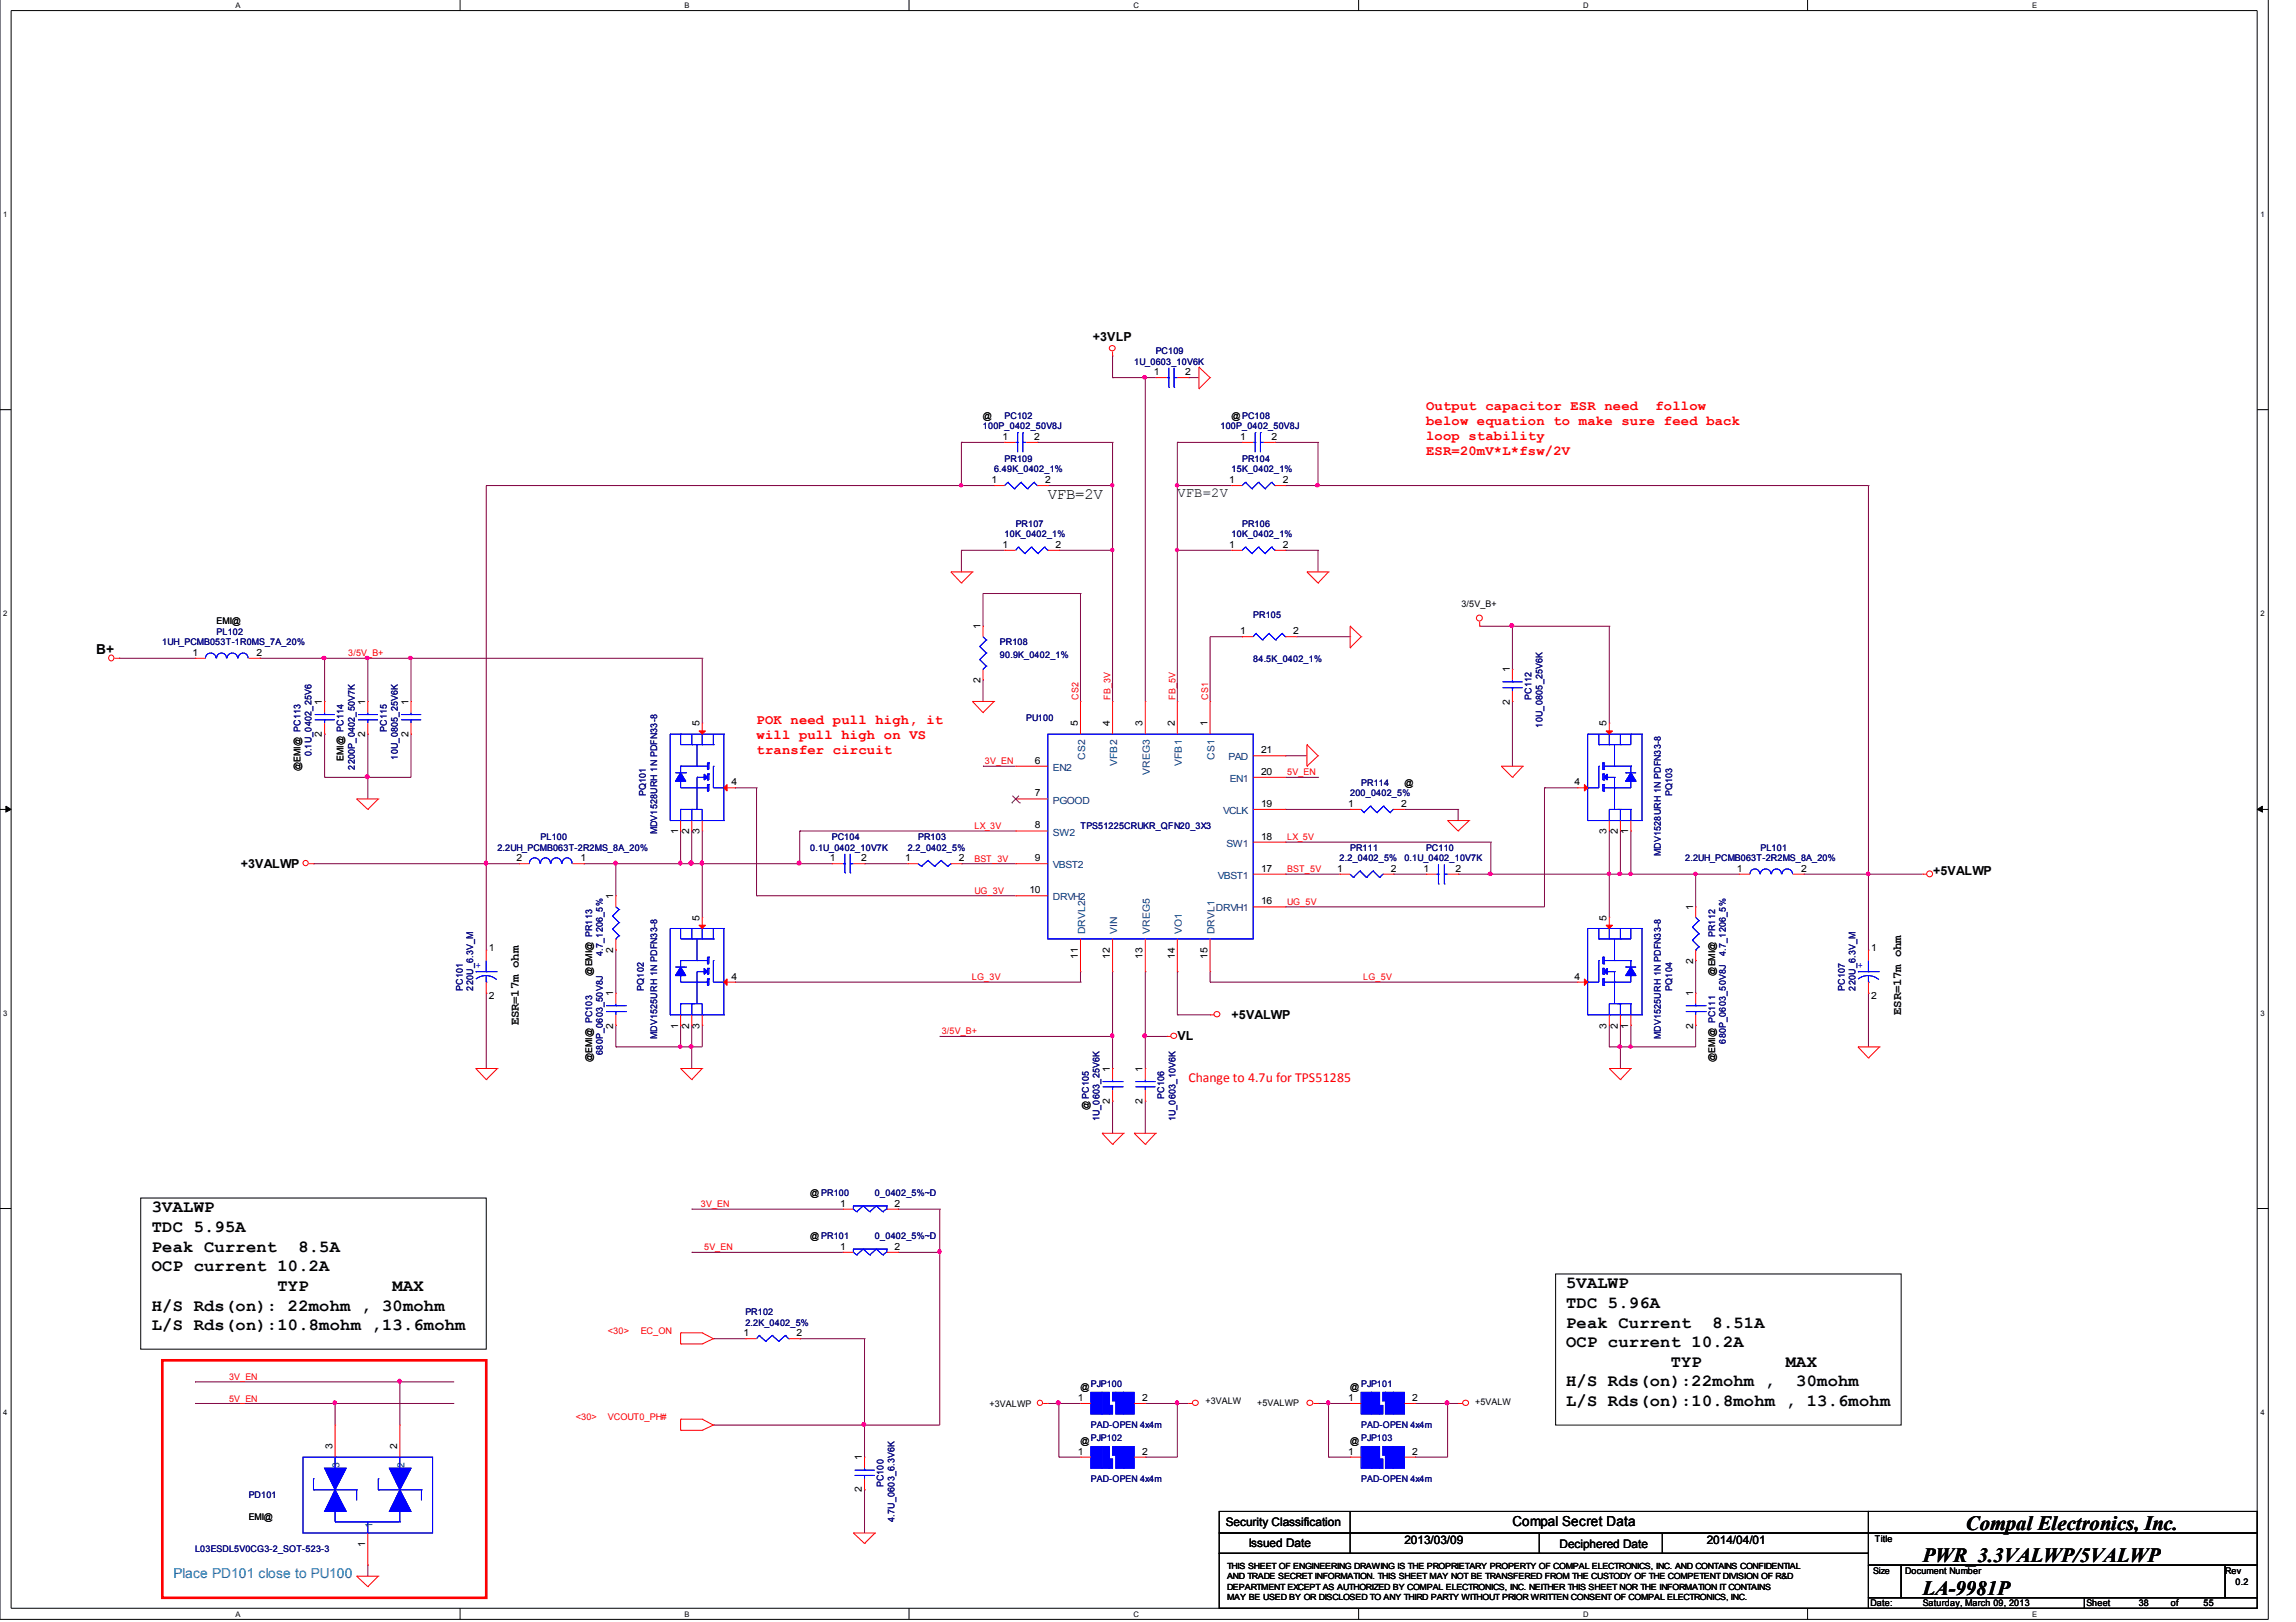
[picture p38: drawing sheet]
<svg xmlns="http://www.w3.org/2000/svg" width="297mm" height="210mm" viewBox="0 0 297 210" stroke-linecap="round" stroke-linejoin="round" font-family="sans-serif">
<defs><g id="words">
<g font-size="2.6">
<text x="248.8" y="202.2">PWR_3.3VALWP/5VALWP</text>
<text x="254.3" y="198">Compal Electronics, Inc.</text>
<text x="248.8" y="206.4">LA-9981P</text>
</g>
<g font-size="2.2">
<text x="19.6" y="156.9">3VALWP</text>
<text x="19.6" y="159.4">TDC 5.95A</text>
<text x="19.6" y="162">Peak Current</text>
<text x="38.6" y="162">8.5A</text>
<text x="19.6" y="164.5">OCP current 10.2A</text>
<text x="35.9" y="167.1">TYP</text>
<text x="50.8" y="167.1">MAX</text>
<text x="202.6" y="166.7">5VALWP</text>
<text x="19.6" y="169.6">H/S Rds(on): 22mohm , 30mohm</text>
<text x="19.6" y="172.1">L/S Rds(on):10.8mohm ,13.6mohm</text>
<text x="202.6" y="169.3">TDC 5.96A</text>
<text x="202.6" y="171.8">Peak Current</text>
<text x="221.6" y="171.8">8.51A</text>
<text x="202.6" y="174.3">OCP current 10.2A</text>
<text x="202.6" y="179.4">H/S Rds(on):22mohm ,</text>
<text x="216.1" y="176.9">TYP</text>
<text x="231" y="176.9">MAX</text>
<text x="232.4" y="179.4">30mohm</text>
<text x="202.6" y="182">L/S Rds(on):10.8mohm , 13.6mohm</text>
</g>
<text font-size="2" x="135.6" y="64.5">VFB=2V</text>
<g font-size="1.8" fill="#f00">
<text x="184.5" y="53.1">Output capacitor ESR need</text>
<text x="214.2" y="53.1">follow</text>
<text x="184.5" y="55">below equation to make sure feed back</text>
<text x="184.5" y="57">loop stability</text>
<text x="184.5" y="58.9">ESR=20mV*L*fsw/2V</text>
<text x="97.9" y="93.7">POK need pull high, it</text>
<text x="97.9" y="95.6">will pull high on VS</text>
<text x="97.9" y="97.6">transfer circuit</text>
<text x="153.8" y="140">Change to 4.7u for TPS51285</text>
</g>
<g font-size="1.8">
<text x="152.3" y="64.3">VFB=2V</text>
<text x="12.4" y="84.6">B+</text>
<text x="195.7" y="197.5">Compal Secret Data</text>
</g>
<text font-size="1.8" fill="#0080c0" x="22.4" y="204.1">Place PD101 close to PU100</text>
<g font-size="1.6">
<text x="141.4" y="44.1">+3VLP</text>
<text x="31.2" y="112.3">+3VALWP</text>
<text x="250.1" y="113.3">+5VALWP</text>
<text x="159.3" y="131.8">+5VALWP</text>
<text x="246" y="131.3" transform="rotate(-90 246 131.3)">ESR=17m ohm</text>
<text x="67.1" y="132.7" transform="rotate(-90 67.1 132.7)">ESR=17m ohm</text>
<text x="152.3" y="134.6">VL</text>
</g>
<g font-size="1.5">
<text x="158.6" y="197.5">Security Classification</text>
<text x="161.5" y="200.2">Issued Date</text>
<text x="181.7" y="199.8">2013/03/09</text>
<text x="201.8" y="200.3">Deciphered Date</text>
<text x="220.8" y="199.8">2014/04/01</text>
</g>
<g font-size="1.3">
<text x="149.3" y="48.5">1</text>
<text x="153.3" y="48.5">2</text>
<text x="129.7" y="56.9">1</text>
<text x="133.8" y="56.9">2</text>
<text x="160.4" y="56.9">1</text>
<text x="164.5" y="56.9">2</text>
<text x="128.3" y="62.5">1</text>
<text x="135.2" y="62.5">2</text>
<text x="159" y="62.5">1</text>
<text x="165.9" y="62.5">2</text>
<text x="129.7" y="70.9">1</text>
<text x="136.6" y="70.9">2</text>
<text x="159" y="70.9">1</text>
<text x="165.9" y="70.9">2</text>
<text x="126.8" y="81.4" transform="rotate(-90 126.8 81.4)">1</text>
<text x="160.4" y="82.1">1</text>
<text x="167.3" y="82.1">2</text>
<text x="24.9" y="84.9">1</text>
<text x="33.2" y="84.9">2</text>
<text x="126.8" y="88.4" transform="rotate(-90 126.8 88.4)">2</text>
<text x="195.3" y="87" transform="rotate(-90 195.3 87)">1</text>
<text x="41.7" y="95.3" transform="rotate(-90 41.7 95.3)">2</text>
<text x="41.7" y="91.2" transform="rotate(-90 41.7 91.2)">1</text>
<text x="47.2" y="95.3" transform="rotate(-90 47.2 95.3)">2</text>
<text x="47.2" y="91.2" transform="rotate(-90 47.2 91.2)">1</text>
<text x="52.8" y="95.3" transform="rotate(-90 52.8 95.3)">2</text>
<text x="52.8" y="91.2" transform="rotate(-90 52.8 91.2)">1</text>
<text x="90.5" y="94" transform="rotate(-90 90.5 94)">5</text>
<text x="139.4" y="94" transform="rotate(-90 139.4 94)">5</text>
<text x="143.6" y="94" transform="rotate(-90 143.6 94)">4</text>
<text x="147.8" y="94" transform="rotate(-90 147.8 94)">3</text>
<text x="152" y="94" transform="rotate(-90 152 94)">2</text>
<text x="156.2" y="94" transform="rotate(-90 156.2 94)">1</text>
<text x="195.3" y="91.2" transform="rotate(-90 195.3 91.2)">2</text>
<text x="207.9" y="94" transform="rotate(-90 207.9 94)">5</text>
<text x="94.7" y="101.6">4</text>
<text x="133.9" y="98.8">6</text>
<text x="163.2" y="100.3">20</text>
<text x="163.2" y="97.5">21</text>
<text x="203.7" y="101.6">4</text>
<text x="87.7" y="108" transform="rotate(-90 87.7 108)">1</text>
<text x="89.2" y="108" transform="rotate(-90 89.2 108)">2</text>
<text x="90.5" y="108" transform="rotate(-90 90.5 108)">3</text>
<text x="133.9" y="103.1">7</text>
<text x="133.9" y="107.2">8</text>
<text x="163.2" y="104.4">19</text>
<text x="174.4" y="104.4">1</text>
<text x="181.3" y="104.4">2</text>
<text x="207.9" y="108" transform="rotate(-90 207.9 108)">3</text>
<text x="209.3" y="108" transform="rotate(-90 209.3 108)">2</text>
<text x="210.7" y="108" transform="rotate(-90 210.7 108)">1</text>
<text x="66.8" y="111.4">2</text>
<text x="75.1" y="111.4">1</text>
<text x="107.4" y="111.4">1</text>
<text x="111.4" y="111.4">2</text>
<text x="117.1" y="111.4">1</text>
<text x="124" y="111.4">2</text>
<text x="133.9" y="111.4">9</text>
<text x="163.2" y="112.8">17</text>
<text x="163.2" y="108.6">18</text>
<text x="173" y="112.8">1</text>
<text x="179.9" y="112.8">2</text>
<text x="184.1" y="112.8">1</text>
<text x="188.3" y="112.8">2</text>
<text x="224.7" y="112.8">1</text>
<text x="233" y="112.8">2</text>
<text x="79.3" y="116.3" transform="rotate(-90 79.3 116.3)">1</text>
<text x="90.5" y="119.1" transform="rotate(-90 90.5 119.1)">5</text>
<text x="133.2" y="115.6">10</text>
<text x="163.2" y="117">16</text>
<text x="207.9" y="119.1" transform="rotate(-90 207.9 119.1)">5</text>
<text x="219" y="117.7" transform="rotate(-90 219 117.7)">1</text>
<text x="63.2" y="123">1</text>
<text x="79.3" y="123.3" transform="rotate(-90 79.3 123.3)">2</text>
<text x="139.4" y="124.1" transform="rotate(-90 139.4 124.1)">11</text>
<text x="143.6" y="124.1" transform="rotate(-90 143.6 124.1)">12</text>
<text x="147.8" y="124.1" transform="rotate(-90 147.8 124.1)">13</text>
<text x="152" y="124.1" transform="rotate(-90 152 124.1)">14</text>
<text x="156.2" y="124.1" transform="rotate(-90 156.2 124.1)">15</text>
<text x="219" y="124.7" transform="rotate(-90 219 124.7)">2</text>
<text x="242.1" y="123">1</text>
<text x="63.2" y="129.3">2</text>
<text x="79.3" y="128.9" transform="rotate(-90 79.3 128.9)">1</text>
<text x="94.7" y="126.8">4</text>
<text x="203.7" y="126.8">4</text>
<text x="219" y="128.9" transform="rotate(-90 219 128.9)">1</text>
<text x="242.1" y="129.3">2</text>
<text x="79.3" y="133.1" transform="rotate(-90 79.3 133.1)">2</text>
<text x="87.7" y="133.1" transform="rotate(-90 87.7 133.1)">1</text>
<text x="89.2" y="133.1" transform="rotate(-90 89.2 133.1)">2</text>
<text x="90.5" y="133.1" transform="rotate(-90 90.5 133.1)">3</text>
<text x="207.9" y="133.1" transform="rotate(-90 207.9 133.1)">3</text>
<text x="209.3" y="133.1" transform="rotate(-90 209.3 133.1)">2</text>
<text x="210.7" y="133.1" transform="rotate(-90 210.7 133.1)">1</text>
<text x="219" y="133.1" transform="rotate(-90 219 133.1)">2</text>
<text x="143.6" y="142.8" transform="rotate(-90 143.6 142.8)">2</text>
<text x="143.6" y="138.7" transform="rotate(-90 143.6 138.7)">1</text>
<text x="147.8" y="142.8" transform="rotate(-90 147.8 142.8)">2</text>
<text x="147.8" y="138.7" transform="rotate(-90 147.8 138.7)">1</text>
<text x="108.7" y="161.7">1</text>
<text x="108.7" y="156.1">1</text>
<text x="115.7" y="161.7">2</text>
<text x="115.7" y="156.1">2</text>
<text x="96.2" y="172.9">1</text>
<text x="103" y="172.9">2</text>
<text x="139.4" y="181.3">1</text>
<text x="147.7" y="181.3">2</text>
<text x="174.4" y="181.3">1</text>
<text x="182.7" y="181.3">2</text>
<text x="43" y="187.6" transform="rotate(-90 43 187.6)">3</text>
<text x="51.4" y="187.6" transform="rotate(-90 51.4 187.6)">2</text>
<text x="111.5" y="189" transform="rotate(-90 111.5 189)">1</text>
<text x="139.4" y="188.2">1</text>
<text x="147.7" y="188.2">2</text>
<text x="174.4" y="188.2">1</text>
<text x="182.7" y="188.2">2</text>
<text x="111.5" y="193.1" transform="rotate(-90 111.5 193.1)">2</text>
<text x="47.2" y="200.2" transform="rotate(-90 47.2 200.2)">1</text>
</g>
<g font-size="1.3" fill="#004080">
<text x="136.2" y="99.8">EN2</text>
<text x="140.4" y="98.3" transform="rotate(-90 140.4 98.3)">CS2</text>
<text x="144.5" y="99.2" transform="rotate(-90 144.5 99.2)">VFB2</text>
<text x="148.8" y="100.3" transform="rotate(-90 148.8 100.3)">VREG3</text>
<text x="152.9" y="99.2" transform="rotate(-90 152.9 99.2)">VFB1</text>
<text x="157.1" y="98.3" transform="rotate(-90 157.1 98.3)">CS1</text>
<text x="158.9" y="98.4">PAD</text>
<text x="159.1" y="101.2">EN1</text>
<text x="136.2" y="104">PGOOD</text>
<text x="158.2" y="105.3">VCLK</text>
<text x="136.2" y="108.1">SW2</text>
<text x="136.2" y="112.4">VBST2</text>
<text x="157.6" y="113.7">VBST1</text>
<text x="158.7" y="109.6">SW1</text>
<text x="136.2" y="116.5">DRVH2</text>
<text x="157.3" y="118">DRVH1</text>
<text x="140.4" y="120.8" transform="rotate(-90 140.4 120.8)">DRVL2</text>
<text x="144.5" y="120.8" transform="rotate(-90 144.5 120.8)">VIN</text>
<text x="148.8" y="120.8" transform="rotate(-90 148.8 120.8)">VREG5</text>
<text x="152.9" y="120.8" transform="rotate(-90 152.9 120.8)">VO1</text>
<text x="157.1" y="120.8" transform="rotate(-90 157.1 120.8)">DRVL1</text>
<text x="43.9" y="190" transform="rotate(-90 43.9 190)">3</text>
<text x="52.3" y="190" transform="rotate(-90 52.3 190)">2</text>
<text x="48.2" y="197.7" transform="rotate(-90 48.2 197.7)">1</text>
</g>
<g font-size="1.2" fill="#000080">
<text x="146.7" y="47.2">1U_0603_10V6K</text>
<text x="149.5" y="45.8">PC109</text>
<text x="127.2" y="55.6">100P_0402_50V8J</text>
<text x="130" y="54.2">PC102</text>
<text x="130" y="59.8">PR109</text>
<text x="157.9" y="55.6">100P_0402_50V8J</text>
<text x="160.7" y="59.8">PR104</text>
<text x="128.6" y="61.1">6.49K_0402_1%</text>
<text x="159.3" y="61.1">15K_0402_1%</text>
<text x="130" y="69.5">10K_0402_1%</text>
<text x="131.4" y="68.2">PR107</text>
<text x="159.3" y="69.5">10K_0402_1%</text>
<text x="160.7" y="68.2">PR106</text>
<text x="21" y="83.5">1UH_PCMB053T-1R0MS_7A_20%</text>
<text x="28" y="82.1">PL102</text>
<text x="129.4" y="83.5">PR108</text>
<text x="162.1" y="80">PR105</text>
<text x="129.4" y="85.2">90.9K_0402_1%</text>
<text x="162.1" y="85.7">84.5K_0402_1%</text>
<text x="50" y="94.7" transform="rotate(-90 50 94.7)">PC115</text>
<text x="132.8" y="93.3">PU100</text>
<text x="198.1" y="90.5" transform="rotate(-90 198.1 90.5)">PC112</text>
<text x="199.6" y="94.2" transform="rotate(-90 199.6 94.2)">10U_0805_25V6K</text>
<text x="40.3" y="97.9" transform="rotate(-90 40.3 97.9)">0.1U_0402_25V6</text>
<text x="45.9" y="99.6" transform="rotate(-90 45.9 99.6)">2200P_0402_50V7K</text>
<text x="51.5" y="98.3" transform="rotate(-90 51.5 98.3)">10U_0805_25V6K</text>
<text x="176.1" y="101.7">PR114</text>
<text x="83.6" y="103.1" transform="rotate(-90 83.6 103.1)">PQ101</text>
<text x="85" y="108" transform="rotate(-90 85 108)">MDV1528URH 1N PDFN33-8</text>
<text x="139.8" y="107.3">TPS51225CRUKR_QFN20_3X3</text>
<text x="174.7" y="103.1">200_0402_5%</text>
<text x="216.3" y="103.1" transform="rotate(-90 216.3 103.1)">PQ103</text>
<text x="64.3" y="110.1">2.2UH_PCMB063T-2R2MS_8A_20%</text>
<text x="69.9" y="108.6">PL100</text>
<text x="104.8" y="110.1">0.1U_0402_10V7K</text>
<text x="107.6" y="108.6">PC104</text>
<text x="117.4" y="110.1">2.2_0402_5%</text>
<text x="118.8" y="108.6">PR103</text>
<text x="173.3" y="111.4">2.2_0402_5%</text>
<text x="174.7" y="110.1">PR111</text>
<text x="181.7" y="111.4">0.1U_0402_10V7K</text>
<text x="184.5" y="110.1">PC110</text>
<text x="214.9" y="110.8" transform="rotate(-90 214.9 110.8)">MDV1528URH 1N PDFN33-8</text>
<text x="218" y="111.4">2.2UH_PCMB063T-2R2MS_8A_20%</text>
<text x="227.8" y="110.1">PL101</text>
<text x="78" y="123.7" transform="rotate(-90 78 123.7)">4.7_1206_5%</text>
<text x="223.3" y="123.7" transform="rotate(-90 223.3 123.7)">4.7_1206_5%</text>
<text x="59.9" y="128.2" transform="rotate(-90 59.9 128.2)">PC101</text>
<text x="61.2" y="128.2" transform="rotate(-90 61.2 128.2)">220U_6.3V_M</text>
<text x="83.3" y="128.2" transform="rotate(-90 83.3 128.2)">PQ102</text>
<text x="216.3" y="128.2" transform="rotate(-90 216.3 128.2)">PQ104</text>
<text x="238.7" y="128.2" transform="rotate(-90 238.7 128.2)">PC107</text>
<text x="240" y="128.2" transform="rotate(-90 240 128.2)">220U_6.3V_M</text>
<text x="78" y="136.5" transform="rotate(-90 78 136.5)">680P_0603_50V8J</text>
<text x="85" y="134.5" transform="rotate(-90 85 134.5)">MDV1525URH 1N PDFN33-8</text>
<text x="214.9" y="134.5" transform="rotate(-90 214.9 134.5)">MDV1525URH 1N PDFN33-8</text>
<text x="223.3" y="135.1" transform="rotate(-90 223.3 135.1)">680P_0603_50V8J</text>
<text x="150.6" y="142.2" transform="rotate(-90 150.6 142.2)">PC106</text>
<text x="142.2" y="145.1" transform="rotate(-90 142.2 145.1)">1U_0603_25V6K</text>
<text x="152.1" y="145.1" transform="rotate(-90 152.1 145.1)">1U_0603_10V6K</text>
<text x="113.2" y="154.8">0_0402_5%~D</text>
<text x="113.2" y="160.4">0_0402_5%~D</text>
<text x="96.4" y="170.1">PR102</text>
<text x="96.4" y="171.5">2.2K_0402_5%</text>
<text x="141.1" y="179.5">PJP100</text>
<text x="176.1" y="179.5">PJP101</text>
<text x="141.1" y="184.8">PAD-OPEN 4x4m</text>
<text x="176.1" y="184.8">PAD-OPEN 4x4m</text>
<text x="141.1" y="186.5">PJP102</text>
<text x="141.1" y="191.8">PAD-OPEN 4x4m</text>
<text x="176.1" y="186.5">PJP103</text>
<text x="176.1" y="191.8">PAD-OPEN 4x4m</text>
<text x="32.2" y="193.9">PD101</text>
<text x="114.3" y="192.5" transform="rotate(-90 114.3 192.5)">PC100</text>
<text x="115.7" y="196.9" transform="rotate(-90 115.7 196.9)">4.7U_0603_6.3V6K</text>
<text x="25.2" y="200.8">L03ESDL5V0CG3-2_SOT-523-3</text>
</g>
<g font-size="1.2">
<text x="127.2" y="54.2">@</text>
<text x="159.3" y="54.2">@PC108</text>
<text x="28" y="80.7">EMI@</text>
<text x="189.1" y="78.6">3/5V_B+</text>
<text x="38.9" y="99.8" transform="rotate(-90 38.9 99.8)">@EMI@ PC113</text>
<text x="44.4" y="98.5" transform="rotate(-90 44.4 98.5)">EMI@ PC114</text>
<text x="181.7" y="101.7">@</text>
<text x="76.6" y="126.3" transform="rotate(-90 76.6 126.3)">@EMI@ PR113</text>
<text x="221.9" y="126.3" transform="rotate(-90 221.9 126.3)">@EMI@ PR112</text>
<text x="76.6" y="137.4" transform="rotate(-90 76.6 137.4)">@EMI@ PC103</text>
<text x="221.9" y="137.4" transform="rotate(-90 221.9 137.4)">@EMI@ PC111</text>
<text x="140.9" y="143.7" transform="rotate(-90 140.9 143.7)">@ PC105</text>
<text x="104.8" y="154.8">@ PR100</text>
<text x="104.8" y="160.4">@ PR101</text>
<text x="139.8" y="179.9">@</text>
<text x="174.7" y="179.9">@</text>
<text x="128" y="182.1">+3VALWP</text>
<text x="156" y="181.7">+3VALW</text>
<text x="162.6" y="182">+5VALWP</text>
<text x="190.8" y="181.9">+5VALW</text>
<text x="139.8" y="186.9">@</text>
<text x="174.7" y="186.9">@</text>
<text x="32.2" y="196.7">EMI@</text>
<text x="242.3" y="203.6">Size</text>
<text x="242.6" y="199.6">Title</text>
<text x="246.5" y="203.6">Document Number</text>
<text x="287.9" y="203.6">Rev</text>
<text x="242" y="207.9">Date:</text>
<text x="248.8" y="207.9">Saturday, March 09, 2013</text>
<text x="269.9" y="207.9">Sheet</text>
<text x="276.7" y="207.9">38</text>
<text x="280.8" y="207.9">of</text>
<text x="285.1" y="207.9">55</text>
<text x="289.2" y="205.1">0.2</text>
</g>
<g font-size="1.2" fill="#f00">
<text x="45" y="84.9">3/5V_B+</text>
<text x="139.5" y="90.5" transform="rotate(-90 139.5 90.5)">CS2</text>
<text x="143.7" y="90.5" transform="rotate(-90 143.7 90.5)">FB_3V</text>
<text x="152.1" y="90.5" transform="rotate(-90 152.1 90.5)">FB_5V</text>
<text x="156.3" y="90.5" transform="rotate(-90 156.3 90.5)">CS1</text>
<text x="127.4" y="98.9">3V_EN</text>
<text x="166.5" y="100.3">5V_EN</text>
<text x="126.1" y="107.3">LX_3V</text>
<text x="126.1" y="111.5">BST_3V</text>
<text x="166.5" y="112.9">BST_5V</text>
<text x="166.5" y="108.7">LX_5V</text>
<text x="126.1" y="115.7">UG_3V</text>
<text x="166.5" y="117.1">UG_5V</text>
<text x="125.7" y="126.8">LG_3V</text>
<text x="176.4" y="126.8">LG_5V</text>
<text x="121.8" y="133.9">3/5V_B+</text>
<text x="90.7" y="156.2">3V_EN</text>
<text x="91.1" y="161.8">5V_EN</text>
<text x="78.7" y="172.6">&lt;30&gt;</text>
<text x="82.9" y="172.6">EC_ON</text>
<text x="29.6" y="178.6">3V_EN</text>
<text x="29.6" y="181.4">5V_EN</text>
<text x="74.5" y="183.8">&lt;30&gt;</text>
<text x="78.7" y="183.8">VCOUT0_PH#</text>
</g>
<g font-size="1.2" fill="#00f">
<text x="61.6" y="125.2">+</text>
<text x="240.4" y="125.2">+</text>
</g>
<g font-size="1.1">
<text x="158.7" y="203">THIS SHEET OF ENGINEERING DRAWING IS THE PROPRIETARY PROPERTY OF COMPAL ELECTRONICS, INC. AND CONTAINS CONFIDENTIAL</text>
<text x="158.7" y="204.4">AND TRADE SECRET INFORMATION. THIS SHEET MAY NOT BE TRANSFERED FROM THE CUSTODY OF THE COMPETENT DIVISION OF R&amp;D</text>
<text x="158.7" y="205.8">DEPARTMENT EXCEPT AS AUTHORIZED BY COMPAL ELECTRONICS, INC. NEITHER THIS SHEET NOR THE INFORMATION IT CONTAINS</text>
<text x="158.7" y="207.1">MAY BE USED BY OR DISCLOSED TO ANY THIRD PARTY WITHOUT PRIOR WRITTEN CONSENT OF COMPAL ELECTRONICS, INC.</text>
</g>
<g font-size="1">
<text x="30.5" y="1">A</text>
<text x="88.6" y="1">B</text>
<text x="146.6" y="1">C</text>
<text x="204.8" y="1">D</text>
<text x="262.9" y="1">E</text>
<text x=".4" y="28">1</text>
<text x="292.4" y="28">1</text>
<text x=".4" y="79.7">2</text>
<text x="292.4" y="79.7">2</text>
<text x=".4" y="131.4">3</text>
<text x="292.4" y="131.4">3</text>
<text x=".4" y="183.1">4</text>
<text x="292.4" y="183.1">4</text>
<text x="30.5" y="209.2">A</text>
<text x="88.6" y="209.2">B</text>
<text x="146.6" y="209.2">C</text>
<text x="204.8" y="209.2">D</text>
<text x="262.9" y="209.2">E</text>
</g>
</g></defs>
<path d="M0 -.1v209.7h293.5v-209.7M1.4 1.4h290.6v206.7h-290.6z" fill="none" stroke="#000" stroke-width=".13"/>
<g fill="#fff">
<path d="M30.5 .2h.5v1h-.5z"/>
<path d="M30.5 208.4h.5v1h-.5z"/>
</g>
<path d="M59.5 -.1v1.5M59.5 208.1v1.5" fill="none" stroke="#000" stroke-width=".13"/>
<g fill="#fff">
<path d="M88.6 .2h.5v1h-.5z"/>
<path d="M88.6 208.4h.5v1h-.5z"/>
</g>
<path d="M117.6 -.1v1.5M117.6 208.1v1.5" fill="none" stroke="#000" stroke-width=".13"/>
<g fill="#fff">
<path d="M146.6 .2h.6v1h-.6z"/>
<path d="M146.6 208.4h.6v1h-.6z"/>
</g>
<path d="M175.8 -.1v1.5M175.8 208.1v1.5" fill="none" stroke="#000" stroke-width=".13"/>
<g fill="#fff">
<path d="M204.8 .2h.5v1h-.5z"/>
<path d="M204.8 208.4h.5v1h-.5z"/>
</g>
<path d="M233.8 -.1v1.5M233.8 208.1v1.5" fill="none" stroke="#000" stroke-width=".13"/>
<g fill="#fff">
<path d="M262.9 .2h.5v1h-.5z"/>
<path d="M262.9 208.4h.5v1h-.5z"/>
<path d="M.4 27.2h.4v1h-.4z"/>
<path d="M292.4 27.2h.5v1h-.5z"/>
<path d="M.4 78.8h.4v1.1h-.4z"/>
<path d="M292.4 78.8h.5v1.1h-.5z"/>
</g>
<path d="M0 53h1.4M292 53h1.5" fill="none" stroke="#000" stroke-width=".13"/>
<g fill="#fff">
<path d="M.4 130.6h.4v1h-.4z"/>
<path d="M292.4 130.6h.5v1h-.5z"/>
</g>
<path d="M0 104.7h1.4M292 104.7h1.5" fill="none" stroke="#000" stroke-width=".13"/>
<path d="M.8 104.3l.6 .4-.6 .4zM292 104.7l.7-.4v.8z" fill="#000" stroke="#000" stroke-width=".13"/>
<g fill="#fff">
<path d="M.4 182.2h.4v1h-.4z"/>
<path d="M292.4 182.2h.5v1h-.5z"/>
</g>
<g fill="none" stroke="#000" stroke-width=".13">
<path d="M0 156.4h1.4M18.2 155h44.7v19.6h-44.7zM292 156.4h1.5M201.3 164.9h44.7v19.5h-44.7zM157.7 195.6h84v2.8h-84zM157.7 198.4h84v2.6h-84zM174.7 198.4h.1M174.7 195.6v5.4M199.1 198.4v2.6M215.1 198.4v2.6M241.7 195.6h50.3v2.8h-50.3zM241.7 198.4h50.3v4.1h-50.3z"/>
<path d="M157.7 201h84v7.1h-84zM174.7 201h.1M199.1 201h.1M215.1 201h.1M241.7 202.5h4.3v4.3h-4.3zM241.7 206.8h28v1.3h-28zM246 202.5h41.9v4.3h-41.9zM269.7 206.8h22.3v1.3h-22.3zM287.9 202.5h4.1v4.3h-4.1z"/>
</g>
<path d="M21 176h41.9v30.8h-41.9z" fill="none" stroke="#f00" stroke-width=".34"/>
<g fill="none" stroke="#800040" stroke-width=".13">
<path d="M124.4 57.2h.1M124.4 57.2v5.6M124.4 57.2h5.6M134.2 57.2h.1M134.2 57.2h9.7M143.9 48.9h.1M143.9 57.2h.1M143.9 46.1v2.8M143.9 57.2v33.6M143.9 48.9h5.6M148.2 48.9h.1M148.2 48.9v41.9"/>
<path d="M152.3 57.2h.1M152.3 57.2v33.6M152.3 57.2h8.4M153.8 48.9h.1M153.8 48.9h1.3M164.9 57.2h.1M164.9 57.2h5.6M170.5 57.2h.1M170.5 57.2v5.6M62.9 62.8h.1M62.9 62.8v60.2M62.9 62.8h65.7"/>
<path d="M124.4 74h.1M124.4 71.2h.1M124.4 62.8h.1M124.4 71.2v2.8M124.4 71.2h5.6M127.2 76.8h.1M127.2 76.8h12.6M127.2 76.8v4.2M135.6 62.8h.1M135.6 62.8h8.3M137 71.2h.1M137 71.2h6.9"/>
<path d="M139.8 76.8h.1M139.8 76.8v14M143.9 71.2h.1M143.9 62.8h.1M152.3 62.8h.1M152.3 71.2h.1M152.3 71.2h7M152.3 62.8h7M166.3 71.2h.1M166.3 62.8h.1M166.3 71.2h4.2M166.3 62.8h75.4"/>
<path d="M170.5 71.2h.1M170.5 62.8h.1M170.5 71.2v2.8M241.7 62.8h.1M241.7 62.8v60.2M15.4 85.2h.1M15.4 85.2h9.8M33.6 85.2h.1M33.6 85.2h57.2M42 85.2h.1M42 95h.1M42 85.2v5.6"/>
<path d="M42 95v5.6M47.6 85.2h.1M47.6 95h.1M47.6 85.2v5.6M47.6 95v8.4M53.2 85.2h.1M53.2 95h.1M53.2 95v5.6h-11.2M53.2 85.2v5.6M90.8 85.2h.1M90.8 85.2v8.4M127.2 99.2h.1"/>
<path d="M127.2 81h.1M127.2 88h.1M127.2 99.2h4.2M127.2 88v2.8M156.5 90.8h.1M160.7 82.4h.1M160.7 82.4h-4.2v8.4M166.3 97.8h.1M166.3 97.8h2.8M167.7 82.4h7M174.7 82.4h.1M191.4 81h.1"/>
<path d="M191.4 81h16.8M195.7 81h.1M195.7 90.8h.1M195.7 81v5.6M195.7 90.8v8.4M208.2 81h.1M208.2 81v12.6M40.6 111.8h.1M40.6 111.8h26.5M42 100.6h.1M47.6 100.6h.1M62.9 111.8h.1"/>
<path d="M75.5 111.8h.1M75.5 111.8h32.1M79.7 111.8h.1M79.7 111.8v4.1M88.1 111.8h.1M88.1 107.5v4.3M89.5 107.5h.1M89.5 111.8h.1M89.5 107.5v4.3M90.8 111.8h.1M90.8 107.5v11.2M95.1 102h.1"/>
<path d="M95.1 102h2.8M97.9 102h.1M97.9 115.9h.1M97.9 102v13.9M97.9 115.9h33.5M103.5 111.8h.1M103.5 107.5h.1M103.5 107.5v4.3M103.5 107.5h27.9M111.8 111.8h.1M111.8 111.8h5.6M124.4 111.8h.1"/>
<path d="M124.4 111.8h7M166.3 113.1h.1M166.3 109h.1M166.3 117.4h.1M166.3 104.7h.1M166.3 113.1h7M166.3 100.6h4.2M166.3 109h26.6M166.3 104.7h8.4M170.5 100.6h.1M180.3 113.1h.1M180.3 113.1h4.2"/>
<path d="M181.7 104.7h6.9M188.6 113.1h.1M188.6 104.7h.1M188.6 106.2h.1M188.6 113.1h36.4M188.6 104.7v1.5M192.9 109h.1M192.9 113.1h.1M192.9 109v4.1M199.8 102h.1M199.8 102v15.4h-33.5M199.8 102h4.2"/>
<path d="M208.2 113.1h.1M208.2 107.5h.1M208.2 107.5v11.2M209.6 107.5h.1M209.6 113.1h.1M209.6 107.5v5.6M211 113.1h.1M211 107.5h.1M211 107.5v5.6M219.4 113.1h.1M219.4 113.1v4.3M233.3 113.1h.1"/>
<path d="M233.3 113.1h15.5M241.7 113.1h.1M62.9 128.5h.1M62.9 128.5v9.8M79.7 123h.1M79.7 135.5h.1M79.7 132.7h.1M79.7 123v5.5M79.7 132.7v2.8M88.1 135.5h.1M88.1 132.7h.1M88.1 132.7v2.8"/>
<path d="M89.5 135.5h.1M89.5 132.7h.1M89.5 132.7v5.6M90.8 132.7h.1M90.8 132.7v2.8h-11.1M95.1 127.1h.1M95.1 127.1h44.7M121.6 134.1h.1M121.6 134.1h22.3M139.8 127.1h.1M139.8 125.7v1.4M143.9 134.1h.1"/>
<path d="M143.9 138.3h.1M143.9 125.7v12.6M148.2 134.1h.1M148.2 125.7h.1M148.2 125.7v12.6M148.2 134.1h2.8M151 134.1h.1M152.3 131.3h.1M152.3 125.7h.1M152.3 125.7v5.6M152.3 131.3h4.2M156.5 125.7h.1"/>
<path d="M156.5 127.1h.1M156.5 125.7v1.4M156.5 127.1h47.5M208.2 135.5h.1M208.2 132.7h.1M208.2 132.7v2.8M209.6 135.5h.1M209.6 132.7h.1M209.6 132.7v5.6M211 132.7h.1M211 135.5h.1M211 132.7v2.8"/>
<path d="M219.4 132.7h.1M219.4 124.3h.1M219.4 132.7v2.8h-11.2M219.4 124.3v4.2M241.7 128.5h.1M241.7 128.5v7M89.5 156.5h.1M89.5 156.5h19.6M116.2 156.5h.1M116.2 156.5h5.4M121.6 156.5h.1M121.6 156.5v27.9h-29.3"/>
<path d="M143.9 142.5h.1M143.9 142.5v4.2M148.2 142.5h.1M148.2 142.5v4.2M25.2 178.8h.1M25.2 178.8h33.6M51.7 178.8h.1M51.7 178.8v5.6M89.5 162.1h.1M89.5 162.1h19.6M92.3 173.2h.1M92.3 173.2h4.1"/>
<path d="M103.5 173.2h.1M103.5 173.2h8.3M111.8 173.2h.1M111.8 173.2v15.4M116.2 162.1h.1M116.2 162.1h5.4M121.6 162.1h.1M25.2 181.6h.1M25.2 181.6h33.6M43.3 181.6h.1M43.3 181.6v2.8M92.3 184.4h.1"/>
<path d="M111.8 184.4h.1M111.8 192.8h.1M111.8 192.8v5.6M135.6 181.6h.1M135.6 181.6h4.2M137 188.6h.1M137 181.6h.1M137 188.6h2.8M137 181.6v7M148.2 188.6h.1M148.2 181.6h.1M148.2 181.6h5.6"/>
<path d="M152.3 181.6h.1M152.3 181.6v7h-4.1M170.5 181.6h.1M170.5 181.6h4.2M171.9 181.6h.1M171.9 188.6h.1M171.9 188.6h2.8M171.9 181.6v7M183 188.6h.1M183 181.6h.1M183 181.6h5.6M187.3 181.6h.1"/>
<path d="M187.3 181.6v7h-4.3M47.6 202.5h.1M47.6 202.5v1.5"/>
</g>
<g fill="#f0f" stroke="#f0f" stroke-width=".13">
<path d="M89.2 135.3h.4l.1 .1-.1 .2h-.4v-.2z" fill-rule="evenodd"/>
<path d="M209.4 135.3h.3l.1 .1-.1 .2h-.3l-.1-.2z" fill-rule="evenodd"/>
<path d="M147.9 48.7h.4v.1v.2h-.4l-.1-.2z" fill-rule="evenodd"/>
<path d="M52.9 85h.4v.1v.2h-.4l-.1-.2z" fill-rule="evenodd"/>
<path d="M47.3 85h.4l.1 .1-.1 .2h-.4l-.1-.2z" fill-rule="evenodd"/>
<path d="M192.6 112.9h.4v.2v.1h-.4l-.1-.1z" fill-rule="evenodd"/>
<path d="M170.3 62.6h.3l.1 .2-.1 .1h-.3l-.1-.1z" fill-rule="evenodd"/>
<path d="M41.7 85h.4l.1 .1-.1 .2h-.4v-.2z" fill-rule="evenodd"/>
<path d="M209.4 112.9h.3l.1 .2-.1 .1h-.3l-.1-.1z" fill-rule="evenodd"/>
<circle cx="187.2" cy="181.5" r=".25"/>
<circle cx="121.5" cy="162" r=".24"/>
<circle cx="111.8" cy="184.3" r=".25"/>
<circle cx="171.8" cy="181.5" r=".24"/>
<circle cx="136.9" cy="181.5" r=".25"/>
<circle cx="152.2" cy="181.5" r=".24"/>
<circle cx="219.3" cy="113.1" r=".21"/>
<circle cx="79.6" cy="111.7" r=".24"/>
<circle cx="195.6" cy="81" r=".25"/>
<circle cx="152.3" cy="71.2" r=".21"/>
<circle cx="152.3" cy="62.8" r=".21"/>
<circle cx="241.7" cy="113.1" r=".21"/>
<circle cx="208.2" cy="113.1" r=".21"/>
<circle cx="89.4" cy="111.7" r=".25"/>
<circle cx="143.9" cy="62.8" r=".21"/>
<circle cx="90.8" cy="111.7" r=".24"/>
<circle cx="88" cy="111.7" r=".24"/>
<circle cx="143.9" cy="134" r=".24"/>
<circle cx="103.4" cy="111.7" r=".25"/>
<circle cx="124.3" cy="62.8" r=".21"/>
<circle cx="148.1" cy="134" r=".25"/>
<circle cx="88" cy="135.4" r=".21"/>
<circle cx="210.9" cy="135.4" r=".21"/>
<circle cx="143.9" cy="71.2" r=".21"/>
<circle cx="47.5" cy="100.5" r=".25"/>
<circle cx="62.8" cy="111.7" r=".24"/>
<circle cx="210.9" cy="113.1" r=".21"/>
<circle cx="51.7" cy="178.7" r=".24"/>
<circle cx="43.3" cy="181.5" r=".24"/>
</g>
<g fill="none" stroke="#f00" stroke-width=".13">
<path d="M143.9 46.1h.1M143.9 45.5v.6M155.1 47.5h.1M155.1 50.3h.1M155.1 47.5v2.8M155.1 47.5l1.4 1.4M156.5 48.9h.1M156.5 48.9l-1.4 1.4M123 74h.1M123 74h2.8M123 74l1.4 1.5M124.4 75.5h.1"/>
<path d="M125.8 74h.1M125.8 74l-1.4 1.5M169.1 74h.1M169.1 74h2.8M169.1 74l1.4 1.5M170.5 75.5h.1M171.9 74h.1M171.9 74l-1.4 1.5M14.8 85.2h.6M15.4 85.2h.1M25.2 85.2h.1M25.2 85.2h1.4"/>
<path d="M32.2 85.2h1.4M33.6 85.2h.1M125.8 90.8h.1M125.8 90.8h2.8M125.8 90.8l1.4 1.4M127.2 92.2h.1M128.6 90.8h.1M128.6 90.8l-1.4 1.4M169.1 96.4h.1M169.1 99.2h.1M169.1 96.4v2.8M169.1 96.4l1.4 1.4"/>
<path d="M170.5 97.8h.1M170.5 97.8l-1.4 1.4M174.7 81h.1M174.7 83.8h.1M174.7 81v2.8M174.7 81l1.4 1.4M176.1 82.4h.1M176.1 82.4l-1.4 1.4M191.4 81h.1M191.4 80.4v.6M194.2 99.2h.1M194.2 99.2h2.8"/>
<path d="M194.2 99.2l1.5 1.4M197 99.2h.1M197 99.2l-1.3 1.4M40 111.8h.6M40.6 111.8h.1M46.1 103.4h.1M46.1 103.4h2.8M46.1 103.4l1.5 1.3M47.6 104.7h.1M48.9 103.4h.1M48.9 103.4l-1.3 1.3M187.3 106.2h.1"/>
<path d="M187.3 106.2h2.8M187.3 106.2l1.3 1.3M188.6 107.5h.1M190.1 106.2h.1M190.1 106.2l-1.5 1.3M195.7 100.6h.1M248.8 113.1h.1M248.8 113.1h.5M61.6 138.3h.1M61.6 138.3h2.7M61.6 138.3l1.3 1.4M62.9 139.7h.1"/>
<path d="M64.3 138.3h.1M64.3 138.3l-1.4 1.4M88.1 138.3h.1M88.1 138.3h2.7M88.1 138.3l1.4 1.4M89.5 139.7h.1M90.8 138.3h.1M90.8 138.3l-1.3 1.4M151 134.1h.1M151 134.1h.5M156.5 131.3h.1M156.5 131.3h.6"/>
<path d="M208.2 138.3h.1M208.2 138.3h2.8M208.2 138.3l1.4 1.4M209.6 139.7h.1M211 138.3h.1M211 138.3l-1.4 1.4M240.4 135.5h.1M240.4 135.5h2.8M240.4 135.5l1.3 1.4M241.7 136.9h.1M243.2 135.5h.1M243.2 135.5l-1.5 1.4"/>
<path d="M142.6 146.7h.1M142.6 146.7h2.8M142.6 146.7l1.3 1.4M143.9 148.1h.1M145.4 146.7h.1M145.4 146.7l-1.5 1.4M146.7 146.7h.1M146.7 146.7h2.8M146.7 146.7l1.5 1.4M148.2 148.1h.1M149.5 146.7h.1M149.5 146.7l-1.3 1.4"/>
<path d="M88.1 173.9h.1M88.1 172.5h.1M88.1 172.5v1.4M88.1 172.5h2.7M88.1 173.9h2.7M90.8 172.5h.1M90.8 173.9h.1M90.8 172.5l1.5 .7M92.3 173.2h.1M92.3 173.2l-1.5 .7M88.1 185.1h.1M88.1 183.7h.1"/>
<path d="M88.1 183.7h2.7M88.1 185.1h2.7M88.1 183.7v1.4M90.8 183.7h.1M90.8 185.1h.1M90.8 183.7l1.5 .7M92.3 184.4h.1M92.3 184.4l-1.5 .7M110.4 198.4h.1M110.4 198.4h2.8M110.4 198.4l1.4 1.3M111.8 199.7h.1"/>
<path d="M113.2 198.4h.1M113.2 198.4l-1.4 1.3M135 181.6h.6M135.6 181.6h.1M153.8 181.6h.1M153.8 181.6h.5M169.9 181.6h.6M170.5 181.6h.1M188.6 181.6h.1M188.6 181.6h.6M46.1 204h.1M46.1 204h2.8"/>
<path d="M46.1 204l1.5 1.3M47.6 205.3h.1M48.9 204h.1M48.9 204l-1.3 1.3"/>
<circle cx="143.9" cy="45.1" r=".36"/>
<circle cx="191.4" cy="80" r=".38"/>
<circle cx="14.4" cy="85.1" r=".36"/>
<circle cx="39.5" cy="111.7" r=".34"/>
<circle cx="249.6" cy="113.1" r=".38"/>
<circle cx="151.9" cy="134" r=".36"/>
<circle cx="157.5" cy="131.2" r=".36"/>
<circle cx="134.5" cy="181.5" r=".34"/>
<circle cx="154.7" cy="181.5" r=".36"/>
<circle cx="169.5" cy="181.5" r=".36"/>
<circle cx="189.6" cy="181.5" r=".36"/>
</g>
<path d="M27.9 85.2a.68 .68 0 0 0-.6-.7 .68 .68 0 0 0-.7 .7M29.3 85.2a.64 .64 0 0 0-.6-.7 .64 .64 0 0 0-.7 .7M30.7 85.2a.68 .68 0 0 0-.6-.7 .68 .68 0 0 0-.7 .7M32.1 85.2a.64 .64 0 0 0-.6-.7 .64 .64 0 0 0-.7 .7" fill="none" stroke="#00f" stroke-width=".13"/>
<path d="M176.2 187.3h1.3v2.7h-1.3z" fill="#00f"/>
<path d="M176.1 187.2h1.4v2.8h-1.4z" fill="none" stroke="#00f" stroke-width=".13"/>
<path d="M180.3 187.3h1.4v2.7h-1.4z" fill="#00f"/>
<path d="M180.3 187.2h1.4v2.8h-1.4z" fill="none" stroke="#00f" stroke-width=".13"/>
<path d="M177.5 187.3h1v2.7h-1z" fill="#00f"/>
<path d="M177.5 187.2h1v2.8h-1z" fill="none" stroke="#00f" stroke-width=".13"/>
<path d="M178.6 188.9h.3v1.1h-.3z" fill="#00f"/>
<path d="M178.5 188.8h.4v1.2h-.4z" fill="none" stroke="#00f" stroke-width=".13"/>
<path d="M179 187.3h.2v1h-.2z" fill="#00f"/>
<path d="M178.9 187.2h.3v1.1h-.3z" fill="none" stroke="#00f" stroke-width=".13"/>
<path d="M179.3 187.3h1v2.7h-1z" fill="#00f"/>
<path d="M179.2 187.2h1.1v2.8h-1.1z" fill="none" stroke="#00f" stroke-width=".13"/>
<path d="M176.2 187.3h1.3v2.7h-1.3z" fill="#00f"/>
<path d="M176.1 187.2h1.4v2.8h-1.4z" fill="none" stroke="#00f" stroke-width=".13"/>
<path d="M180.3 187.3h1.4v2.7h-1.4z" fill="#00f"/>
<path d="M180.3 187.2h1.4v2.8h-1.4z" fill="none" stroke="#00f" stroke-width=".13"/>
<path d="M177.5 187.3h1v2.7h-1z" fill="#00f"/>
<path d="M177.5 187.2h1v2.8h-1z" fill="none" stroke="#00f" stroke-width=".13"/>
<path d="M178.6 188.9h.3v1.1h-.3z" fill="#00f"/>
<path d="M178.5 188.8h.4v1.2h-.4z" fill="none" stroke="#00f" stroke-width=".13"/>
<path d="M179 187.3h.2v1h-.2z" fill="#00f"/>
<path d="M178.9 187.2h.3v1.1h-.3z" fill="none" stroke="#00f" stroke-width=".13"/>
<path d="M179.3 187.3h1v2.7h-1z" fill="#00f"/>
<g fill="none" stroke="#00f" stroke-width=".13">
<path d="M161.1 70.8h.1M161.1 70.8l-.4 .4M161.1 70.8l.9 .8M162 71.6h.1M162.8 70.8h.1M162.8 70.8l-.8 .8M162.8 70.8l.9 .8M163.7 71.6h.1M164.5 70.8h.1M164.5 70.8l-.8 .8M164.5 70.8l.4 .4M164.9 71.2h.1"/>
<path d="M51.9 93.1h2.5M51.9 92.5h2.5M53.2 92.5h.1M53.2 93.1h.1M53.2 92.2v.3M53.2 93.1v.5M54.4 93.1h.1M54.4 92.5h.1M69.8 111.8a.68 .68 0 0 0-.6-.8 .68 .68 0 0 0-.7 .8M71.2 111.8a.64 .64 0 0 0-.6-.8 .64 .64 0 0 0-.7 .8M72.6 111.8a.68 .68 0 0 0-.6-.8 .68 .68 0 0 0-.7 .8M74 111.8a.64 .64 0 0 0-.6-.8 .64 .64 0 0 0-.7 .8"/>
<path d="M79.2 118.5h.1M79.2 118.5l.9 .9M79.7 117.4l.4 .3M80.1 117.7h.1M80.1 119.4h.1M80.1 117.7l-.9 .8M80.1 119.4l-.9 .8M118.8 111.8l.4 .3M119.2 112.1h.1M120.1 111.4h.1M120.1 111.4l-.9 .7M120.1 111.4l.8 .7"/>
<path d="M120.9 112.1h.1M121.8 111.4h.1M121.8 111.4l-.9 .7M121.8 111.4l.8 .7M122.6 112.1h.1M123 111.8h.1M123 111.8l-.4 .3M174.7 113.1l.4 .5M175.1 113.6h.1M175.9 112.7h.1M175.9 112.7l-.8 .9M175.9 112.7l.9 .9"/>
<path d="M176.8 113.6h.1M177.6 112.7h.1M177.6 112.7l-.8 .9M177.6 112.7l.9 .9M178.5 113.6h.1M178.9 113.1h.1M178.9 113.1l-.4 .5M61.6 125.7h.1M61.6 125.7h2.7M62.9 125.7h.1M62.9 126.3a2.09 2.09 0 0 0-1.3 .4M62.9 126.3a2.13 2.13 0 0 1 1.4 .5"/>
<path d="M62.9 127.1h.1M62.9 124.3v1.4M62.9 126.3v.8M79.2 120.2h.1M79.2 120.2l.9 .9M79.7 121.5h.1M80.1 121.1h.1M80.1 121.1l-.4 .4M146.9 140h2.5M148.2 140h.1M148.2 139.7v.3M149.4 140h.1"/>
<path d="M205.4 120.2h.1M205.4 131.3h.1M205.4 127.1h.1M205.4 131.3h7M205.4 120.2h7M205.4 120.2v11.1M206.8 124.3h.1M206.8 121.5h.1M206.8 120.2v1.3M206.8 124.3v2.8h-1.4M207.3 126.7h.1M207.3 125.3h.1"/>
<path d="M207.3 123.9h.1M207.3 123.9v.8h.2M207.3 125.3v.8h.2M207.3 126.7v.8h.2M207.3 126.7h.2M207.3 125.3h.2M207.3 123.9h.2M207.5 127.5h.1M207.5 126.7h.1M207.5 126.1h.1M207.5 125.3h.1M207.5 124.7h.1"/>
<path d="M207.5 123.9h.1M207.5 127.1h.1M207.5 123.9v.8M207.5 125.3v.8M207.5 126.7v.8M207.5 124.3h3.5M207.9 125.7h.1M207.9 125.7h1M208.2 121.5h.1M208.2 131.3h.1M208.2 120.2v1.3M208.9 124.3h.1"/>
<path d="M208.9 127.1h.1M208.9 125.7h.1M208.9 121.5v2.8M208.9 125.7v4.2M209.3 129.9h.1M209.5 129.9h.1M209.6 131.3h.1M209.6 121.5h.1M209.6 129.9h.1M209.6 120.2v1.3M209.6 129.9v1.4M210.3 125.2h.1"/>
<path d="M210.3 125.2h1.4M211 126.3h.1M211 124.3h.1M211 120.2h.1M211 129.9h.1M211 131.3h.1M211 120.2v1.3h-4.2M211 124.3v.9M211 126.3v.8h-3.5M211 129.9v1.4M211 129.9h-2.8v1.4M212.4 131.3h.1"/>
<path d="M212.4 120.2h.1M212.4 120.2v11.1M146.9 140.6h2.5M148.2 140.6h.1M148.2 140.6v.5M149.4 140.6h.1M98.2 172.8h.1M98.2 172.8l-.3 .4M98.2 172.8l.9 .8M99.1 173.6h.1M99.9 172.8h.1M99.9 172.8l-.8 .8"/>
<path d="M99.9 172.8l.9 .8M100.8 173.6h.1M101.6 172.8h.1M101.6 172.8l-.8 .8M101.6 172.8l.4 .4M102 173.2h.1M110.6 190.9h2.4M110.6 190.3h2.4M111.8 190.3h.1M111.8 190.9h.1M111.8 190v.3M111.8 190.9v.5"/>
<path d="M113 190.9h.1M113 190.3h.1M179.2 187.2h1.1v2.8h-1.1z"/>
</g>
<g fill="none" stroke="#f00" stroke-width=".13">
<path d="M159.3 71.2h.1M159.3 71.2h1.4M164.9 71.2h1.4M166.3 71.2h.1M53.2 90.8h.1M53.2 95h.1M53.2 90.8v1.4M53.2 93.6v1.4M67.1 111.8h.1M67.1 111.8h1.4M74.1 111.8h1.4M75.5 111.8h.1"/>
<path d="M79.7 115.9h.1M79.7 115.9v1.5M117.4 111.8h.1M117.4 111.8h1.4M123 111.8h1.4M124.4 111.8h.1M173.3 113.1h.1M173.3 113.1h1.4M178.9 113.1h1.4M180.3 113.1h.1M208.2 118.7h.1M208.2 118.7v1.5"/>
<path d="M62.9 123h.1M62.9 128.5h.1M62.9 123v1.3M62.9 127.1v1.4M79.7 123h.1M79.7 121.5v1.5M148.2 138.3h.1M148.2 138.3v1.4M204 127.1h.1M204 127.1h1.4M208.2 132.7h.1M208.2 131.3v1.4"/>
<path d="M209.6 132.7h.1M209.6 131.3v1.4M211 132.7h.1M211 131.3v1.4M148.2 142.5h.1M148.2 141.1v1.4M96.4 173.2h.1M96.4 173.2h1.5M102 173.2h1.5M103.5 173.2h.1M111.8 188.6h.1M111.8 192.8h.1"/>
<path d="M111.8 188.6v1.4M111.8 191.4v1.4M174.7 188.6h.1M174.7 188.6h1.4M181.7 188.6h1.3M183 188.6h.1"/>
</g>
<g fill="#00f" stroke="#00f" stroke-width=".13">
<path d="M211 125.2l.7 1.1h-1.4z"/>
<path d="M207.5 125.7l.4-.4v.8z"/>
</g>
<g fill="#f00" stroke="#f00" stroke-width=".13">
<path d="M207.8 119.7h.8l-.4 .5z"/>
<path d="M205 126.7l.4 .4-.4 .4z"/>
</g>
<path d="M141.2 187.3h1.4v2.7h-1.4z" fill="#00f"/>
<path d="M141.1 187.2h1.5v2.8h-1.5z" fill="none" stroke="#00f" stroke-width=".13"/>
<path d="M145.5 187.3h1.2v2.7h-1.2z" fill="#00f"/>
<path d="M145.4 187.2h1.3v2.8h-1.3z" fill="none" stroke="#00f" stroke-width=".13"/>
<path d="M142.7 187.3h.8v2.7h-.8z" fill="#00f"/>
<path d="M142.6 187.2h.9v2.8h-.9z" fill="none" stroke="#00f" stroke-width=".13"/>
<path d="M143.6 188.9h.3v1.1h-.3z" fill="#00f"/>
<path d="M143.5 188.8h.4v1.2h-.4z" fill="none" stroke="#00f" stroke-width=".13"/>
<path d="M144 187.3h.4v1h-.4z" fill="#00f"/>
<path d="M143.9 187.2h.5v1.1h-.5z" fill="none" stroke="#00f" stroke-width=".13"/>
<path d="M144.4 187.3h1v2.7h-1z" fill="#00f"/>
<path d="M144.4 187.2h1v2.8h-1z" fill="none" stroke="#00f" stroke-width=".13"/>
<path d="M141.2 187.3h1.4v2.7h-1.4z" fill="#00f"/>
<path d="M141.1 187.2h1.5v2.8h-1.5z" fill="none" stroke="#00f" stroke-width=".13"/>
<path d="M145.5 187.3h1.2v2.7h-1.2z" fill="#00f"/>
<path d="M145.4 187.2h1.3v2.8h-1.3z" fill="none" stroke="#00f" stroke-width=".13"/>
<path d="M142.7 187.3h.8v2.7h-.8z" fill="#00f"/>
<path d="M142.6 187.2h.9v2.8h-.9z" fill="none" stroke="#00f" stroke-width=".13"/>
<path d="M143.6 188.9h.3v1.1h-.3z" fill="#00f"/>
<path d="M143.5 188.8h.4v1.2h-.4z" fill="none" stroke="#00f" stroke-width=".13"/>
<path d="M144 187.3h.4v1h-.4z" fill="#00f"/>
<path d="M143.9 187.2h.5v1.1h-.5z" fill="none" stroke="#00f" stroke-width=".13"/>
<path d="M144.4 187.3h1v2.7h-1z" fill="#00f"/>
<g fill="none" stroke="#00f" stroke-width=".13">
<path d="M131.4 57.2h.3M131.7 57.2h.1M131.7 56h.1M131.7 56v2.5M132.3 56h.1M132.3 57.2h.1M132.3 57.2h.5M132.3 56v2.5M151 48.9h.2M151.2 48.9h.1M151.2 50.1h.1M151.2 47.6v2.5"/>
<path d="M151.9 50.1h.1M151.9 48.9h.1M151.9 48.9h.4M151.9 47.6v2.5M162.1 57.2h.3M162.4 57.2h.1M162.4 56h.1M162.4 56v2.5M163.1 56h.1M163.1 57.2h.1M163.1 57.2h.4M163.1 56v2.5"/>
<path d="M131.7 70.8h.1M131.7 70.8l-.3 .4M131.7 70.8l.9 .8M132.6 71.6h.1M133.4 70.8h.1M133.4 70.8l-.8 .8M133.4 70.8l.9 .8M134.3 71.6h.1M135.1 70.8h.1M135.1 70.8l-.8 .8M135.1 70.8l.5 .4M135.6 71.2h.1"/>
<path d="M161.1 62.4h.1M161.1 62.4l-.4 .4M161.1 62.4l.9 .9M162 63.3h.1M162.8 62.4h.1M162.8 62.4l-.8 .9M162.8 62.4l.9 .9M163.7 63.3h.1M164.5 62.4h.1M164.5 62.4l-.8 .9M164.5 62.4l.4 .4M164.9 62.8h.1"/>
<path d="M135.6 95h26.5v26.5h-26.5zM162.5 82h.1M162.5 82l-.4 .4M162.5 82l.8 .8M163.3 82.8h.1M164.2 82h.1M164.2 82l-.9 .8M164.2 82l.8 .8M165 82.8h.1M165.9 82h.1M165.9 82l-.9 .8M165.9 82l.4 .4"/>
<path d="M166.3 82.4h.1M205.4 95h.1M205.4 95h7M205.4 95v11.2M206.8 99.2h.1M206.8 96.4h.1M206.8 95v1.4M206.8 99.2v2.8h-1.4M207.3 98.7h.1M207.3 98.7v.9h.2M207.3 98.7h.2M207.5 99.6h.1"/>
<path d="M207.5 98.7h.1M207.5 98.7v.9M207.5 99.2h3.5M208.2 96.4h.1M208.2 95v1.4M208.9 99.2h.1M208.9 96.4v2.8M209.6 96.4h.1M209.6 95v1.4M211 99.2h.1M211 95h.1M211 95v1.4h-4.2"/>
<path d="M211 99.2v.8M212.4 95h.1M212.4 95v11.2M185.8 113.1h.3M186.1 113.1h.1M186.1 114.4h.1M186.1 111.9v2.5M186.9 114.4h.1M186.9 113.1h.1M186.9 113.1h.4M186.9 111.9v2.5M205.4 106.2h.1"/>
<path d="M205.4 102h.1M205.4 106.2h7M207.3 101.5h.1M207.3 100.2h.1M207.3 100.2v.7h.2M207.3 101.5v.9h.2M207.3 101.5h.2M207.3 100.2h.2M207.5 102.4h.1M207.5 101.5h.1M207.5 100.9h.1M207.5 100.2h.1"/>
<path d="M207.5 102h.1M207.5 100.2v.7M207.5 101.5v.9M207.9 100.6h.1M207.9 100.6h1M208.2 106.2h.1M208.9 102h.1M208.9 100.6h.1M208.9 100.6v4.1M209.3 104.7h.1M209.5 104.7h.1M209.6 106.2h.1"/>
<path d="M209.6 104.7h.1M209.6 104.7v1.5M210.3 100h.1M210.3 100h1.4M211 101.1h.1M211 104.7h.1M211 106.2h.1M211 101.1v.9h-3.5M211 104.7v1.5M211 104.7h-2.8v1.5M212.4 106.2h.1M227.7 113.1a.64 .64 0 0 0-.7-.6 .64 .64 0 0 0-.6 .6"/>
<path d="M229.1 113.1a.68 .68 0 0 0-.7-.6 .68 .68 0 0 0-.6 .6M230.5 113.1a.64 .64 0 0 0-.7-.6 .64 .64 0 0 0-.6 .6M231.9 113.1a.68 .68 0 0 0-.7-.6 .68 .68 0 0 0-.7 .6M86.7 131.3h.1M86.7 120.2h.1M86.7 131.3h6.9M86.7 120.2v11.1M86.7 120.2h6.9M87.4 125.2h1.3M88.1 126.3h.1M88.1 124.3h.1M88.1 120.2h.1"/>
<path d="M88.1 129.9h.1M88.1 131.3h.1M88.1 120.2v1.3h4.2M88.1 124.3v.9M88.1 126.3v.8h3.4M88.1 129.9v1.4M88.1 129.9h2.7v1.4M88.1 124.3h3.4M88.7 125.2h.1M89.5 131.3h.1M89.5 121.5h.1M89.5 129.9h.1"/>
<path d="M89.5 120.2v1.3M89.5 129.9v1.4M89.6 129.9h.1M89.7 129.9h.1M90.2 124.3h.1M90.2 127.1h.1M90.2 125.7h.1M90.2 125.7h.9M90.2 121.5v2.8M90.2 125.7v4.2M90.8 121.5h.1M90.8 131.3h.1"/>
<path d="M90.8 120.2v1.3M91.1 125.7h.1M91.5 127.5h.1M91.5 126.7h.1M91.5 126.1h.1M91.5 125.3h.1M91.5 124.7h.1M91.5 123.9h.1M91.5 127.1h.1M91.5 123.9v.8M91.5 125.3v.8M91.5 126.7v.8"/>
<path d="M91.5 126.7h.2M91.5 125.3h.2M91.5 123.9h.2M91.7 126.7h.1M91.7 125.3h.1M91.7 123.9h.1M91.7 123.9v.8h-.2M91.7 125.3v.8h-.2M91.7 126.7v.8h-.2M92.3 124.3h.1M92.3 121.5h.1M92.3 120.2v1.3"/>
<path d="M92.3 124.3v2.8h1.3M93.6 120.2h.1M93.6 131.3h.1M93.6 127.1h.1M93.6 120.2v11.1M142.7 140h2.5M143.9 140h.1M143.9 139.7v.3M145.2 140h.1M218.1 130.9h2.5M218.1 130.1h2.5M219.4 130.1h.1"/>
<path d="M219.4 130.9h.1M219.4 129.9v.2M219.4 130.9v.4M220.6 130.9h.1M220.6 130.1h.1M142.7 140.6h2.5M143.9 140.6h.1M143.9 140.6v.5M145.2 140.6h.1M39.2 188.6h16.8v9.8h-16.8zM40.6 192.8h.1M40.6 191.4h.1"/>
<path d="M40.6 192.8h5.5M40.6 191.4v1.4M43.3 196.9h.1M43.3 188.6h.1M43.3 196.9h8.4M43.3 188.6v1.4M43.3 195.6v1.3M46.1 192.8h.1M46.1 192.8v1.4M47.6 198.4h.1M47.6 196.9v1.5M48.9 192.8h.1"/>
<path d="M48.9 191.4h.1M48.9 192.8h5.6M48.9 191.4v1.4M51.7 196.9h.1M51.7 188.6h.1M51.7 188.6v1.4M51.7 195.6v1.3M54.5 192.8h.1M54.5 192.8v1.4M144.4 187.2h1v2.8h-1z"/>
</g>
<g fill="none" stroke="#f00" stroke-width=".13">
<path d="M130 57.2h.1M130 57.2h1.4M132.8 57.2h1.4M134.2 57.2h.1M149.5 48.9h.1M149.5 48.9h1.5M152.3 48.9h1.5M153.8 48.9h.1M160.7 57.2h.1M160.7 57.2h1.4M163.5 57.2h1.4M164.9 57.2h.1"/>
<path d="M130 71.2h.1M130 71.2h1.4M135.6 71.2h1.4M137 71.2h.1M159.3 62.8h.1M159.3 62.8h1.4M164.9 62.8h1.4M166.3 62.8h.1M131.4 99.2h.1M131.4 99.2h4.2M139.8 90.8h.1M139.8 90.8v4.2"/>
<path d="M143.9 90.8h.1M143.9 90.8v4.2M148.2 90.8h.1M148.2 90.8v4.2M152.3 90.8h.1M152.3 90.8v4.2M156.5 90.8h.1M156.5 90.8v4.2M160.7 82.4h.1M160.7 82.4h1.4M162.1 97.8h4.2M166.3 97.8h.1"/>
<path d="M166.3 82.4h1.4M167.7 82.4h.1M208.2 93.6h.1M208.2 93.6v1.4M90.8 118.7h.1M90.8 118.7v1.5M131.4 103.4h.1M131.4 107.5h.1M131.4 111.8h.1M131.4 115.9h.1M131.4 103.4h4.2M131.4 107.5h4.2"/>
<path d="M131.4 111.8h4.2M131.4 115.9h4.2M162.1 113.1h4.2M162.1 117.4h4.2M162.1 109h4.2M162.1 104.7h4.2M162.1 100.6h4.2M166.3 117.4h.1M166.3 113.1h.1M166.3 109h.1M166.3 104.7h.1M166.3 100.6h.1"/>
<path d="M184.5 113.1h.1M184.5 113.1h1.3M187.3 113.1h1.3M188.6 113.1h.1M204 102h.1M204 102h1.4M208.2 107.5h.1M208.2 106.2v1.3M209.6 107.5h.1M209.6 106.2v1.3M211 107.5h.1M211 106.2v1.3"/>
<path d="M225 113.1h.1M225 113.1h1.4M232 113.1h1.3M233.3 113.1h.1M88.1 132.7h.1M88.1 131.3v1.4M89.5 132.7h.1M89.5 131.3v1.4M90.8 132.7h.1M90.8 131.3v1.4M93.6 127.1h1.5M95.1 127.1h.1"/>
<path d="M139.8 125.7h.1M139.8 121.5v4.2M143.9 138.3h.1M143.9 125.7h.1M143.9 121.5v4.2M143.9 138.3v1.4M148.2 125.7h.1M148.2 121.5v4.2M152.3 125.7h.1M152.3 121.5v4.2M156.5 125.7h.1M156.5 121.5v4.2"/>
<path d="M219.4 128.5h.1M219.4 132.7h.1M219.4 128.5v1.4M219.4 131.3v1.4M143.9 142.5h.1M143.9 141.1v1.4M43.3 184.4h.1M43.3 184.4v4.2M47.6 198.4v4.1M51.7 184.4h.1M51.7 184.4v4.2M139.8 188.6h.1"/>
<path d="M139.8 188.6h1.3M146.7 188.6h1.5M148.2 188.6h.1M47.6 202.5h.1"/>
</g>
<g fill="#00f" stroke="#00f" stroke-width=".13">
<path d="M211 100l.7 1.1h-1.4z"/>
<path d="M207.5 100.6l.4-.4v.7z"/>
<path d="M88.1 125.2l.6 1.1h-1.3z"/>
<path d="M91.1 125.3l.4 .4-.4 .4z"/>
<path d="M50.4 190h2.8l-1.5 2.8z"/>
<path d="M51.7 192.8l1.5 2.8h-2.8z"/>
<path d="M42 190h2.8l-1.5 2.8z"/>
<path d="M43.3 192.8l1.5 2.8h-2.8z"/>
</g>
<g fill="#f00" stroke="#f00" stroke-width=".13">
<path d="M207.8 94.6h.8l-.4 .4z"/>
<path d="M205 101.5l.4 .5-.4 .4z"/>
<path d="M90.4 119.7h.9l-.5 .5z"/>
<path d="M93.6 127.1l.5-.4v.8z"/>
</g>
<path d="M130.9 103.9h.1M131 103l.9 .9M131.8 103l-.9 .9M131.9 103.9h.1" fill="none" stroke="#804000" stroke-width=".13"/>
<path d="M141.2 180.3h1.4v2.7h-1.4z" fill="#00f"/>
<path d="M141.1 180.2h1.5v2.8h-1.5z" fill="none" stroke="#00f" stroke-width=".13"/>
<path d="M145.5 180.3h1.2v2.7h-1.2z" fill="#00f"/>
<path d="M145.4 180.2h1.3v2.8h-1.3z" fill="none" stroke="#00f" stroke-width=".13"/>
<path d="M142.7 180.3h.8v2.7h-.8z" fill="#00f"/>
<path d="M142.6 180.2h.9v2.8h-.9z" fill="none" stroke="#00f" stroke-width=".13"/>
<path d="M143.6 182h.3v1h-.3z" fill="#00f"/>
<path d="M143.5 181.9h.4v1.1h-.4z" fill="none" stroke="#00f" stroke-width=".13"/>
<path d="M144 180.3h.4v1h-.4z" fill="#00f"/>
<path d="M143.9 180.2h.5v1.1h-.5z" fill="none" stroke="#00f" stroke-width=".13"/>
<path d="M144.4 180.3h1v2.7h-1z" fill="#00f"/>
<path d="M144.4 180.2h1v2.8h-1z" fill="none" stroke="#00f" stroke-width=".13"/>
<path d="M141.2 180.3h1.4v2.7h-1.4z" fill="#00f"/>
<path d="M141.1 180.2h1.5v2.8h-1.5z" fill="none" stroke="#00f" stroke-width=".13"/>
<path d="M145.5 180.3h1.2v2.7h-1.2z" fill="#00f"/>
<path d="M145.4 180.2h1.3v2.8h-1.3z" fill="none" stroke="#00f" stroke-width=".13"/>
<path d="M142.7 180.3h.8v2.7h-.8z" fill="#00f"/>
<path d="M142.6 180.2h.9v2.8h-.9z" fill="none" stroke="#00f" stroke-width=".13"/>
<path d="M143.6 182h.3v1h-.3z" fill="#00f"/>
<path d="M143.5 181.9h.4v1.1h-.4z" fill="none" stroke="#00f" stroke-width=".13"/>
<path d="M144 180.3h.4v1h-.4z" fill="#00f"/>
<path d="M143.9 180.2h.5v1.1h-.5z" fill="none" stroke="#00f" stroke-width=".13"/>
<path d="M144.4 180.3h1v2.7h-1z" fill="#00f"/>
<g fill="none" stroke="#00f" stroke-width=".13">
<path d="M46.3 93.1h2.5M46.3 92.5h2.5M47.6 92.5h.1M47.6 93.1h.1M47.6 92.2v.3M47.6 93.1v.5M48.8 93.1h.1M48.8 92.5h.1M176.1 104.7l.3 .5M176.4 105.2h.1M177.3 104.3h.1M177.3 104.3l-.9 .9"/>
<path d="M177.3 104.3l.8 .9M178.1 105.2h.1M179 104.3h.1M179 104.3l-.9 .9M179 104.3l.8 .9M179.8 105.2h.1M180.3 104.7h.1M180.3 104.7l-.5 .5M110.4 161.6h.1M110.4 161.6v.5l.4 .3M110.4 161.6h4.2M110.8 162.4h.1"/>
<path d="M111.7 161.6h.1M111.7 161.6l-.9 .8M111.7 161.6l.8 .8M112.5 162.4h.1M113.4 161.6h.1M113.4 161.6l-.9 .8M113.4 161.6l.8 .8M114.2 162.4h.1M114.6 162.1h.1M114.6 161.6h.1M114.6 162.1l-.4 .3M114.7 161.6h.1"/>
<path d="M114.7 161.6v.6M144.4 180.2h1v2.8h-1z"/>
</g>
<g fill="none" stroke="#f00" stroke-width=".13">
<path d="M47.6 90.8h.1M47.6 95h.1M47.6 90.8v1.4M47.6 93.6v1.4M174.7 104.7h.1M174.7 104.7h1.4M180.3 104.7h1.4M181.7 104.7h.1M109.1 162.1h.1M109.1 162.1h1.3M114.7 162.1h1.5M116.2 162.1h.1"/>
<path d="M139.8 181.6h.1M139.8 181.6h1.3M146.7 181.6h1.5M148.2 181.6h.1"/>
</g>
<path d="M176.2 180.3h1.3v2.7h-1.3z" fill="#00f"/>
<path d="M176.1 180.2h1.4v2.8h-1.4z" fill="none" stroke="#00f" stroke-width=".13"/>
<path d="M180.3 180.3h1.4v2.7h-1.4z" fill="#00f"/>
<path d="M180.3 180.2h1.4v2.8h-1.4z" fill="none" stroke="#00f" stroke-width=".13"/>
<path d="M177.5 180.3h1v2.7h-1z" fill="#00f"/>
<path d="M177.5 180.2h1v2.8h-1z" fill="none" stroke="#00f" stroke-width=".13"/>
<path d="M178.6 182h.3v1h-.3z" fill="#00f"/>
<path d="M178.5 181.9h.4v1.1h-.4z" fill="none" stroke="#00f" stroke-width=".13"/>
<path d="M179 180.3h.2v1h-.2z" fill="#00f"/>
<path d="M178.9 180.2h.3v1.1h-.3z" fill="none" stroke="#00f" stroke-width=".13"/>
<path d="M179.3 180.3h1v2.7h-1z" fill="#00f"/>
<path d="M179.2 180.2h1.1v2.8h-1.1z" fill="none" stroke="#00f" stroke-width=".13"/>
<path d="M176.2 180.3h1.3v2.7h-1.3z" fill="#00f"/>
<path d="M176.1 180.2h1.4v2.8h-1.4z" fill="none" stroke="#00f" stroke-width=".13"/>
<path d="M180.3 180.3h1.4v2.7h-1.4z" fill="#00f"/>
<path d="M180.3 180.2h1.4v2.8h-1.4z" fill="none" stroke="#00f" stroke-width=".13"/>
<path d="M177.5 180.3h1v2.7h-1z" fill="#00f"/>
<path d="M177.5 180.2h1v2.8h-1z" fill="none" stroke="#00f" stroke-width=".13"/>
<path d="M178.6 182h.3v1h-.3z" fill="#00f"/>
<path d="M178.5 181.9h.4v1.1h-.4z" fill="none" stroke="#00f" stroke-width=".13"/>
<path d="M179 180.3h.2v1h-.2z" fill="#00f"/>
<path d="M178.9 180.2h.3v1.1h-.3z" fill="none" stroke="#00f" stroke-width=".13"/>
<path d="M179.3 180.3h1v2.7h-1z" fill="#00f"/>
<g fill="none" stroke="#00f" stroke-width=".13">
<path d="M130.4 62.4h.1M130.4 62.4l-.4 .4M130.4 62.4l.8 .9M131.2 63.3h.1M132.1 62.4h.1M132.1 62.4l-.9 .9M132.1 62.4l.8 .9M132.9 63.3h.1M133.8 62.4h.1M133.8 62.4l-.9 .9M133.8 62.4l.4 .4M134.2 62.8h.1"/>
<path d="M40.7 93.1h2.5M40.7 92.5h2.5M42 92.5h.1M42 93.1h.1M42 92.2v.3M42 93.1v.5M43.2 93.1h.1M43.2 92.5h.1M86.7 95h.1M86.7 95v11.2M86.7 95h6.9M88.1 99.2h.1"/>
<path d="M88.1 95h.1M88.1 95v1.4h4.2M88.1 99.2v.8M88.1 99.2h3.4M89.5 96.4h.1M89.5 95v1.4M90.2 99.2h.1M90.2 96.4v2.8M90.8 96.4h.1M90.8 95v1.4M91.5 99.6h.1M91.5 98.7h.1"/>
<path d="M91.5 98.7v.9M91.5 98.7h.2M91.7 98.7h.1M91.7 98.7v.9h-.2M92.3 99.2h.1M92.3 96.4h.1M92.3 95v1.4M92.3 99.2v2.8h1.3M93.6 95h.1M93.6 95v11.2M126.7 83.7h.1M126.7 85.4h.1"/>
<path d="M126.7 83.7l.9 .8M126.7 85.4l.9 .8M127.2 86.6h.1M127.2 82.4l.4 .4M127.6 82.8h.1M127.6 84.5h.1M127.6 86.2h.1M127.6 82.8l-.9 .9M127.6 84.5l-.9 .9M127.6 86.2l-.4 .4M194.4 89h2.4M194.4 88.2h2.4"/>
<path d="M195.7 88.2h.1M195.7 89h.1M195.7 88v.2M195.7 89v.4M196.8 89h.1M196.8 88.2h.1M86.7 106.2h.1M86.7 106.2h6.9M87.4 100h1.3M88.1 101.1h.1M88.1 104.7h.1M88.1 106.2h.1"/>
<path d="M88.1 101.1v.9h3.4M88.1 104.7v1.5M88.1 104.7h2.7v1.5M88.7 100h.1M89.5 106.2h.1M89.5 104.7h.1M89.5 104.7v1.5M89.6 104.7h.1M89.7 104.7h.1M90.2 102h.1M90.2 100.6h.1M90.2 100.6h.9"/>
<path d="M90.2 100.6v4.1M90.8 106.2h.1M91.1 100.6h.1M91.5 102.4h.1M91.5 101.5h.1M91.5 100.9h.1M91.5 100.2h.1M91.5 102h.1M91.5 100.2v.7M91.5 101.5v.9M91.5 101.5h.2M91.5 100.2h.2"/>
<path d="M91.7 101.5h.1M91.7 100.2h.1M91.7 100.2v.7h-.2M91.7 101.5v.9h-.2M93.6 106.2h.1M93.6 102h.1M109.1 111.8h.2M109.3 111.8h.1M109.3 113h.1M109.3 110.5v2.5M110 113h.1M110 111.8h.1"/>
<path d="M110 111.8h.4M110 110.5v2.5M218.9 120h.1M218.9 120l.9 .8M219.4 118.7l.4 .4M219.8 119.1h.1M219.8 119.1l-.9 .9M78.4 130.9h2.5M78.4 130.1h2.5M79.7 130.1h.1M79.7 130.9h.1M79.7 129.9v.2"/>
<path d="M79.7 130.9v.4M80.9 130.9h.1M80.9 130.1h.1M218.9 121.7h.1M218.9 121.7l.9 .8M219.4 123h.1M219.8 120.8h.1M219.8 122.5h.1M219.8 120.8l-.9 .9M219.8 122.5l-.4 .5M240.4 125.7h.1M240.4 125.7h2.8"/>
<path d="M241.7 125.7h.1M241.7 126.3a2.09 2.09 0 0 0-1.3 .4M241.7 126.3a2.13 2.13 0 0 1 1.4 .5M241.7 127.1h.1M241.7 124.3v1.4M241.7 126.3v.8M110.4 156.1h.1M110.4 156.1v.4l.4 .3M110.4 156.1h4.2M110.8 156.8h.1M111.7 156.1h.1M111.7 156.1l-.9 .7"/>
<path d="M111.7 156.1l.8 .7M112.5 156.8h.1M113.4 156.1h.1M113.4 156.1l-.9 .7M113.4 156.1l.8 .7M114.2 156.8h.1M114.6 156.5h.1M114.6 156.1h.1M114.6 156.5l-.4 .3M114.7 156.1h.1M114.7 156.1v.5M179.2 180.2h1.1v2.8h-1.1z"/>
</g>
<g fill="none" stroke="#f00" stroke-width=".13">
<path d="M128.6 62.8h.1M128.6 62.8h1.4M134.2 62.8h1.4M135.6 62.8h.1M42 90.8h.1M42 95h.1M42 90.8v1.4M42 93.6v1.4M90.8 93.6h.1M90.8 93.6v1.4M127.2 81h.1M127.2 88h.1"/>
<path d="M127.2 81v1.4M127.2 86.6v1.4M195.7 86.6h.1M195.7 90.8h.1M195.7 86.6v1.4M195.7 89.4v1.4M88.1 107.5h.1M88.1 106.2v1.3M89.5 107.5h.1M89.5 106.2v1.3M90.8 107.5h.1M90.8 106.2v1.3"/>
<path d="M93.6 102h1.5M95.1 102h.1M107.6 111.8h.1M107.6 111.8h1.5M110.4 111.8h1.4M111.8 111.8h.1M219.4 117.4h.1M219.4 117.4v1.3M79.7 128.5h.1M79.7 132.7h.1M79.7 128.5v1.4M79.7 131.3v1.4"/>
<path d="M219.4 124.3h.1M219.4 123v1.3M241.7 123h.1M241.7 128.5h.1M241.7 123v1.3M241.7 127.1v1.4M109.1 156.5h.1M109.1 156.5h1.3M114.7 156.5h1.5M116.2 156.5h.1M174.7 181.6h.1M174.7 181.6h1.4"/>
<path d="M181.7 181.6h1.3M183 181.6h.1"/>
</g>
<g fill="#00f" stroke="#00f" stroke-width=".13">
<path d="M88.1 100l.6 1.1h-1.3z"/>
<path d="M91.1 100.2l.4 .4-.4 .3z"/>
</g>
<g fill="#f00" stroke="#f00" stroke-width=".13">
<path d="M90.4 94.6h.9l-.5 .4z"/>
<path d="M93.6 102l.5-.5v.9z"/>
</g>
<g fill="#f0f" stroke="#f0f" stroke-width=".13">
<path d="M89.2 135.3h.4l.1 .1-.1 .2h-.4v-.2z" fill-rule="evenodd"/>
<path d="M209.4 135.3h.3l.1 .1-.1 .2h-.3l-.1-.2z" fill-rule="evenodd"/>
<path d="M147.9 48.7h.4v.1v.2h-.4l-.1-.2z" fill-rule="evenodd"/>
<path d="M52.9 85h.4v.1v.2h-.4l-.1-.2z" fill-rule="evenodd"/>
<path d="M47.3 85h.4l.1 .1-.1 .2h-.4l-.1-.2z" fill-rule="evenodd"/>
<path d="M192.6 112.9h.4v.2v.1h-.4l-.1-.1z" fill-rule="evenodd"/>
<path d="M170.3 62.6h.3l.1 .2-.1 .1h-.3l-.1-.1z" fill-rule="evenodd"/>
<path d="M41.7 85h.4l.1 .1-.1 .2h-.4v-.2z" fill-rule="evenodd"/>
<path d="M209.4 112.9h.3l.1 .2-.1 .1h-.3l-.1-.1z" fill-rule="evenodd"/>
<circle cx="187.2" cy="181.5" r=".25"/>
<circle cx="121.5" cy="162" r=".24"/>
<circle cx="111.8" cy="184.3" r=".25"/>
<circle cx="171.8" cy="181.5" r=".24"/>
<circle cx="136.9" cy="181.5" r=".25"/>
<circle cx="152.2" cy="181.5" r=".24"/>
<circle cx="219.3" cy="113.1" r=".21"/>
<circle cx="79.6" cy="111.7" r=".24"/>
<circle cx="195.6" cy="81" r=".25"/>
<circle cx="152.3" cy="71.2" r=".21"/>
<circle cx="152.3" cy="62.8" r=".21"/>
<circle cx="241.7" cy="113.1" r=".21"/>
<circle cx="208.2" cy="113.1" r=".21"/>
<circle cx="89.4" cy="111.7" r=".25"/>
<circle cx="143.9" cy="62.8" r=".21"/>
<circle cx="90.8" cy="111.7" r=".24"/>
<circle cx="88" cy="111.7" r=".24"/>
<circle cx="143.9" cy="134" r=".24"/>
<circle cx="103.4" cy="111.7" r=".25"/>
<circle cx="124.3" cy="62.8" r=".21"/>
<circle cx="148.1" cy="134" r=".25"/>
<circle cx="88" cy="135.4" r=".21"/>
<circle cx="210.9" cy="135.4" r=".21"/>
<circle cx="143.9" cy="71.2" r=".21"/>
<circle cx="47.5" cy="100.5" r=".25"/>
<circle cx="62.8" cy="111.7" r=".24"/>
<circle cx="210.9" cy="113.1" r=".21"/>
<circle cx="51.7" cy="178.7" r=".24"/>
<circle cx="43.3" cy="181.5" r=".24"/>
</g>
<use href="#words"/>
</svg>
